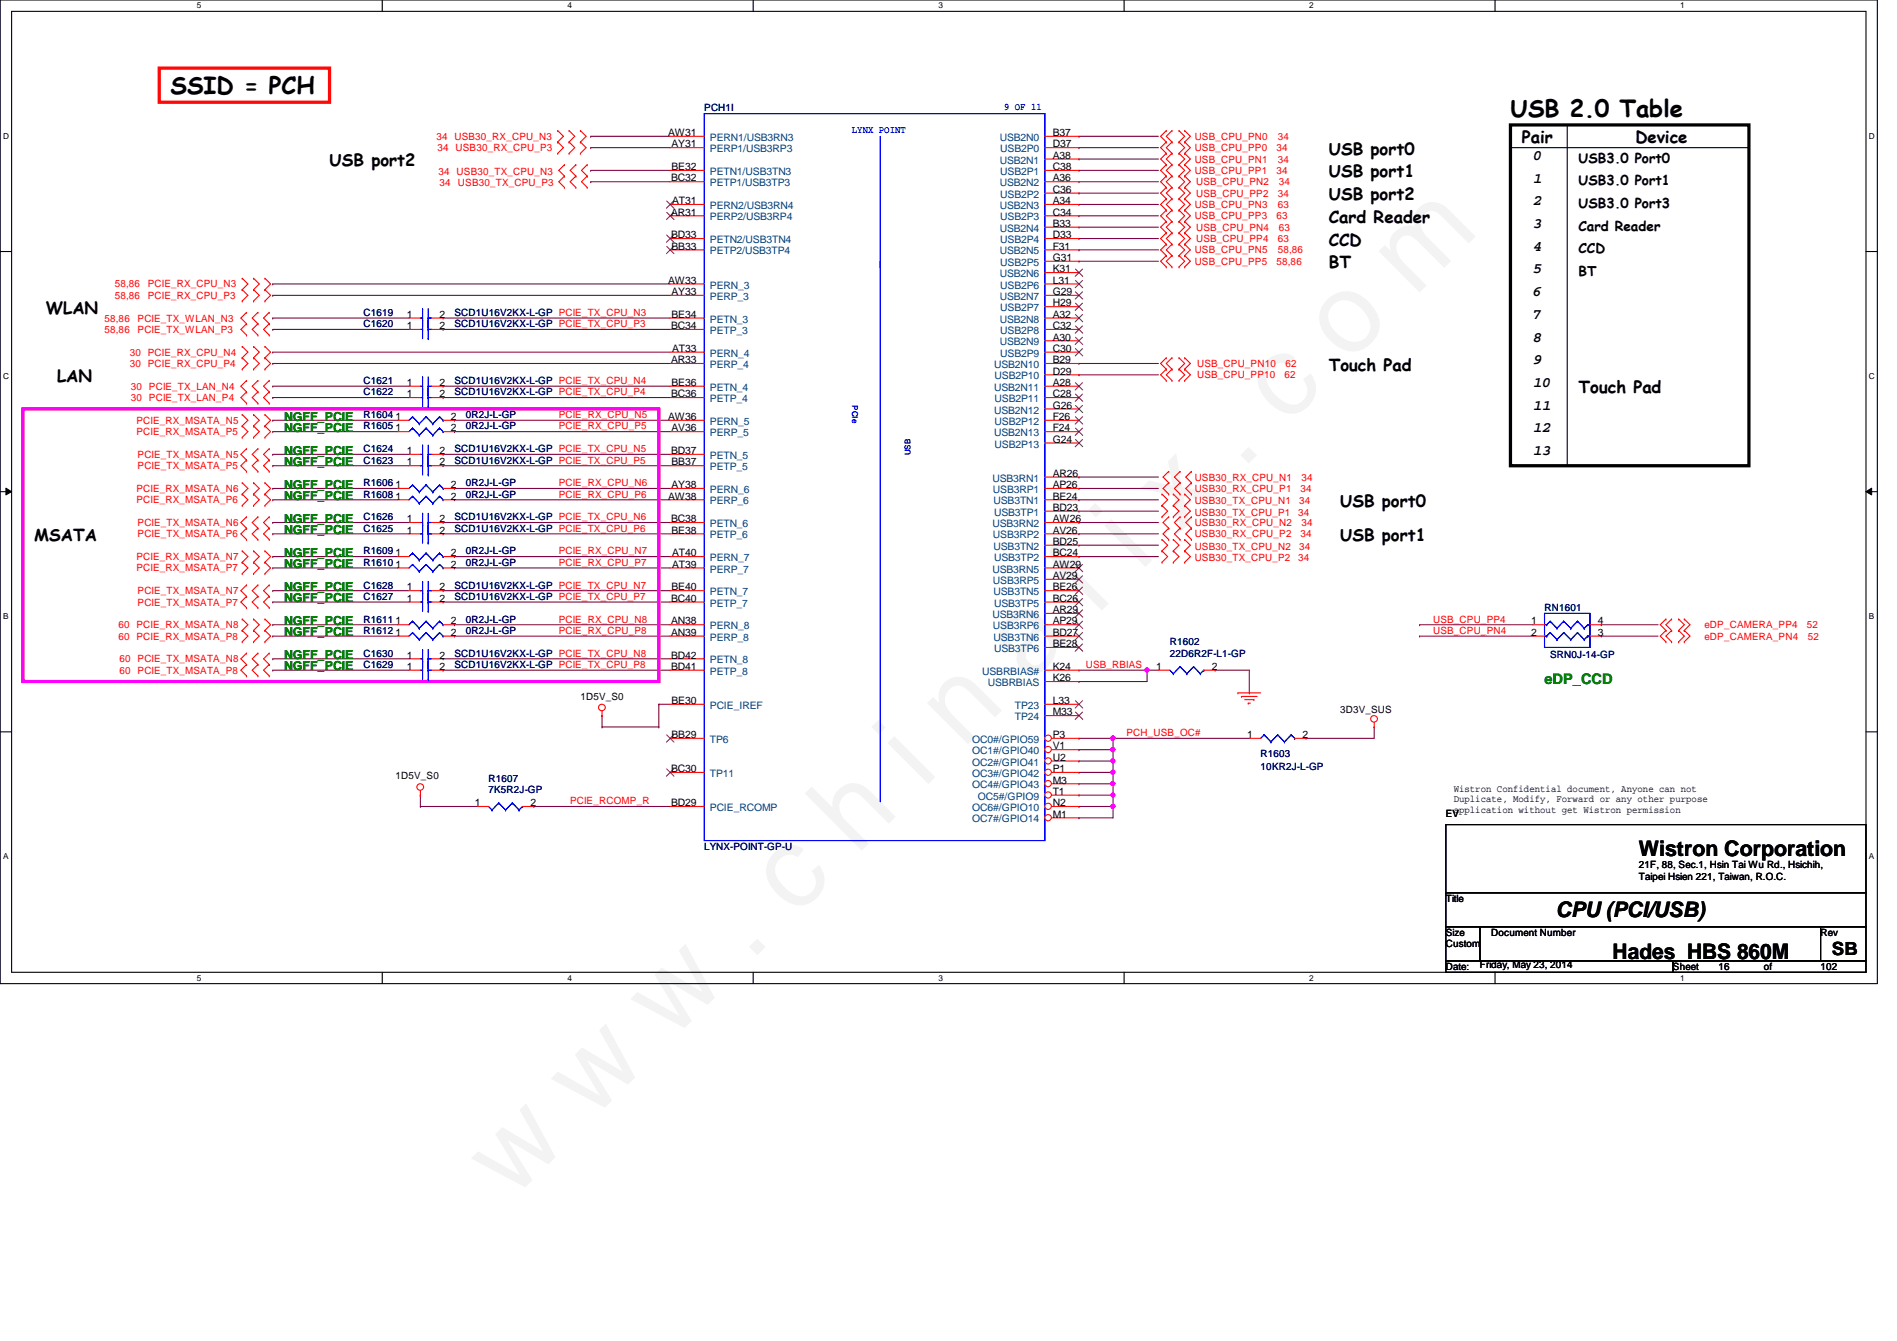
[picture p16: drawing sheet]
<svg xmlns="http://www.w3.org/2000/svg" width="297mm" height="210mm" viewBox="0 0 297 210" stroke-linecap="round" stroke-linejoin="round" font-family="sans-serif">
<defs><g id="words">
<text font-size="17.6" fill="#f0f" x="80.1" y="188" transform="rotate(-45 80.1 188)">w w w . c h i n a f i x . c o m</text>
<g font-size="3.7">
<text x="26.7" y="14.8">SSID = PCH</text>
<text x="236.5" y="18.3">USB 2.0 Table</text>
</g>
<g font-size="3.3">
<text x="256.6" y="134">Wistron Corporation</text>
<text x="243.6" y="143.5">CPU (PCI/USB)</text>
<text x="252.5" y="150.2">Hades_HBS 860M</text>
</g>
<text font-size="2.8" x="286.8" y="149.5">SB</text>
<g font-size="2.6">
<text x="238.3" y="22.4">Pair</text>
<text x="256.1" y="22.4">Device</text>
<text x="51.6" y="26">USB port2</text>
<text x="208.1" y="24.2">USB port0</text>
<text x="208.1" y="27.8">USB port1</text>
<text x="208.1" y="31.3">USB port2</text>
<text x="208.1" y="34.9">Card Reader</text>
<text x="208.1" y="38.4">CCD</text>
<text x="208.1" y="42">BT</text>
<text x="7.2" y="49.1">WLAN</text>
<text x="8.9" y="59.8">LAN</text>
<text x="208.1" y="58">Touch Pad</text>
<text x="247.2" y="61.6">Touch Pad</text>
<text x="209.8" y="79.3">USB port0</text>
<text x="5.4" y="84.7">MSATA</text>
<text x="209.8" y="84.7">USB port1</text>
</g>
<g font-size="2.3">
<text x="240.1" y="25">0</text>
<text x="240.1" y="28.6">1</text>
<text x="240.1" y="32.1">2</text>
<text x="240.1" y="35.7">3</text>
<text x="240.1" y="39.2">4</text>
<text x="240.1" y="42.8">5</text>
<text x="240.1" y="46.4">6</text>
<text x="240.1" y="49.9">7</text>
<text x="240.1" y="53.5">8</text>
<text x="240.1" y="57">9</text>
<text x="240.1" y="60.6">10</text>
<text x="240.1" y="64.1">11</text>
<text x="240.1" y="71.2">13</text>
<text x="240.1" y="67.7">12</text>
</g>
<text font-size="2.3" fill="#008000" x="241.8" y="107">eDP_CCD</text>
<g font-size="2.1">
<text x="247.2" y="29">USB3.0 Port1</text>
<text x="247.2" y="25.4">USB3.0 Port0</text>
<text x="247.2" y="32.6">USB3.0 Port3</text>
<text x="247.2" y="39.7">CCD</text>
<text x="247.2" y="36.1">Card Reader</text>
<text x="247.2" y="43.2">BT</text>
</g>
<g font-size="1.9" fill="#008000">
<text x="44.5" y="65.8">NGFF_PCIE</text>
<text x="44.5" y="67.6">NGFF_PCIE</text>
<text x="44.5" y="71.2">NGFF_PCIE</text>
<text x="44.5" y="72.9">NGFF_PCIE</text>
<text x="44.5" y="76.5">NGFF_PCIE</text>
<text x="44.5" y="83.6">NGFF_PCIE</text>
<text x="44.5" y="81.8">NGFF_PCIE</text>
<text x="44.5" y="78.3">NGFF_PCIE</text>
<text x="44.5" y="88.9">NGFF_PCIE</text>
<text x="44.5" y="87.2">NGFF_PCIE</text>
<text x="44.5" y="92.5">NGFF_PCIE</text>
<text x="44.5" y="94.3">NGFF_PCIE</text>
<text x="44.5" y="99.6">NGFF_PCIE</text>
<text x="44.5" y="97.8">NGFF_PCIE</text>
<text x="44.5" y="103.2">NGFF_PCIE</text>
<text x="44.5" y="104.9">NGFF_PCIE</text>
</g>
<g font-size="1.6" fill="#000080">
<text x="110.3" y="17.4">PCH1I</text>
<text x="56.9" y="49.4">C1619</text>
<text x="56.9" y="51.2">C1620</text>
<text x="71.2" y="49.4">SCD1U16V2KX-L-GP PCIE_TX_CPU_N3</text>
<text x="71.2" y="51.2">SCD1U16V2KX-L-GP PCIE_TX_CPU_P3</text>
<text x="56.9" y="60.1">C1621</text>
<text x="56.9" y="65.4">R1604</text>
<text x="56.9" y="61.9">C1622</text>
<text x="71.2" y="60.1">SCD1U16V2KX-L-GP PCIE_TX_CPU_N4</text>
<text x="71.2" y="61.9">SCD1U16V2KX-L-GP PCIE_TX_CPU_P4</text>
<text x="72.9" y="65.4">0R2J-L-GP</text>
<text x="56.9" y="67.2">R1605</text>
<text x="56.9" y="70.8">C1624</text>
<text x="71.2" y="70.8">SCD1U16V2KX-L-GP PCIE_TX_CPU_N5</text>
<text x="72.9" y="67.2">0R2J-L-GP</text>
<text x="56.9" y="77.9">R1608</text>
<text x="56.9" y="72.6">C1623</text>
<text x="56.9" y="76.1">R1606</text>
<text x="71.2" y="72.6">SCD1U16V2KX-L-GP PCIE_TX_CPU_P5</text>
<text x="72.9" y="77.9">0R2J-L-GP</text>
<text x="72.9" y="76.1">0R2J-L-GP</text>
<text x="56.9" y="83.2">C1625</text>
<text x="56.9" y="81.4">C1626</text>
<text x="71.2" y="83.2">SCD1U16V2KX-L-GP PCIE_TX_CPU_P6</text>
<text x="71.2" y="81.4">SCD1U16V2KX-L-GP PCIE_TX_CPU_N6</text>
<text x="56.9" y="88.6">R1610</text>
<text x="56.9" y="86.8">R1609</text>
<text x="72.9" y="88.6">0R2J-L-GP</text>
<text x="72.9" y="86.8">0R2J-L-GP</text>
<text x="56.9" y="92.1">C1628</text>
<text x="56.9" y="93.9">C1627</text>
<text x="71.2" y="92.1">SCD1U16V2KX-L-GP PCIE_TX_CPU_N7</text>
<text x="71.2" y="93.9">SCD1U16V2KX-L-GP PCIE_TX_CPU_P7</text>
<text x="241.8" y="95.7">RN1601</text>
<text x="56.9" y="99.2">R1612</text>
<text x="56.9" y="97.5">R1611</text>
<text x="72.9" y="99.2">0R2J-L-GP</text>
<text x="72.9" y="97.5">0R2J-L-GP</text>
<text x="183.2" y="101">R1602</text>
<text x="56.9" y="102.8">C1630</text>
<text x="56.9" y="104.6">C1629</text>
<text x="71.2" y="102.8">SCD1U16V2KX-L-GP PCIE_TX_CPU_N8</text>
<text x="71.2" y="104.6">SCD1U16V2KX-L-GP PCIE_TX_CPU_P8</text>
<text x="183.2" y="102.8">22D6R2F-L1-GP</text>
<text x="242.7" y="103">SRN0J-14-GP</text>
<text x="197.4" y="118.4">R1603</text>
<text x="76.5" y="122.3">R1607</text>
<text x="76.5" y="124.1">7K5R2J-GP</text>
<text x="197.4" y="120.6">10KR2J-L-GP</text>
<text x="110.3" y="133">LYNX-POINT-GP-U</text>
</g>
<g font-size="1.6" fill="#00f">
<text x="157.2" y="17.2">9 OF 11</text>
<text x="133.4" y="20.8">LYNX POINT</text>
</g>
<g font-size="1.6" fill="#f00">
<text x="68.3" y="21.9">34 USB30_RX_CPU_N3</text>
<text x="68.5" y="23.7">34 USB30_RX_CPU_P3</text>
<text x="187.1" y="21.9">USB_CPU_PN0</text>
<text x="187.1" y="23.7">USB_CPU_PP0</text>
<text x="199.9" y="23.7">34</text>
<text x="200.1" y="21.9">34</text>
<text x="68.7" y="27.4">34 USB30_TX_CPU_N3</text>
<text x="68.8" y="29.2">34</text>
<text x="71.7" y="29.2">USB30_TX_CPU_P3</text>
<text x="187.1" y="25.4">USB_CPU_PN1</text>
<text x="187.1" y="27.2">USB_CPU_PP1</text>
<text x="187.3" y="29">USB_CPU_PN2</text>
<text x="199.9" y="27.2">34</text>
<text x="200.1" y="25.4">34</text>
<text x="200.2" y="29">34</text>
<text x="187.1" y="34.3">USB_CPU_PP3</text>
<text x="187.1" y="32.6">USB_CPU_PN3</text>
<text x="187.3" y="30.8">USB_CPU_PP2</text>
<text x="199.9" y="34.3">63</text>
<text x="200.1" y="30.8">34</text>
<text x="200.1" y="32.6">63</text>
<text x="187.1" y="39.7">USB_CPU_PN5</text>
<text x="187.1" y="41.4">USB_CPU_PP5</text>
<text x="187.3" y="36.1">USB_CPU_PN4</text>
<text x="187.3" y="37.9">USB_CPU_PP4</text>
<text x="199.9" y="41.4">58,86</text>
<text x="200.1" y="37.9">63</text>
<text x="200.1" y="39.7">58,86</text>
<text x="200.2" y="36.1">63</text>
<text x="18" y="45">58,86</text>
<text x="18" y="46.8">58,86</text>
<text x="23.2" y="45">PCIE_RX_CPU_N3</text>
<text x="23.2" y="46.8">PCIE_RX_CPU_P3</text>
<text x="16.4" y="50.3">58,86</text>
<text x="16.4" y="52.1">58,86</text>
<text x="21.5" y="50.3">PCIE_TX_WLAN_N3</text>
<text x="21.5" y="52.1">PCIE_TX_WLAN_P3</text>
<text x="20.3" y="55.7">30 PCIE_RX_CPU_N4</text>
<text x="20.3" y="57.4">30 PCIE_RX_CPU_P4</text>
<text x="187.4" y="57.4">USB_CPU_PN10</text>
<text x="187.4" y="59.2">USB_CPU_PP10</text>
<text x="201.1" y="59.2">62</text>
<text x="201.3" y="57.4">62</text>
<text x="20.5" y="61">30 PCIE_TX_LAN_N4</text>
<text x="20.5" y="62.8">30 PCIE_TX_LAN_P4</text>
<text x="87.5" y="65.4">PCIE_RX_CPU_N5</text>
<text x="21.4" y="66.3">PCIE_RX_MSATA_N5</text>
<text x="21.4" y="68.1">PCIE_RX_MSATA_P5</text>
<text x="21.5" y="71.7">PCIE_TX_MSATA_N5</text>
<text x="87.5" y="67.2">PCIE_RX_CPU_P5</text>
<text x="21.4" y="77">PCIE_RX_MSATA_N6</text>
<text x="21.5" y="73.4">PCIE_TX_MSATA_P5</text>
<text x="87.5" y="76.1">PCIE_RX_CPU_N6</text>
<text x="87.5" y="77.9">PCIE_RX_CPU_P6</text>
<text x="187.1" y="75.2">USB30_RX_CPU_N1</text>
<text x="187.1" y="77">USB30_RX_CPU_P1</text>
<text x="203.6" y="77">34</text>
<text x="203.8" y="75.2">34</text>
<text x="21.4" y="78.8">PCIE_RX_MSATA_P6</text>
<text x="21.5" y="82.3">PCIE_TX_MSATA_N6</text>
<text x="187.1" y="79">USB30_TX_CPU_N1</text>
<text x="187.1" y="80.7">USB30_TX_CPU_P1</text>
<text x="187.1" y="82.3">USB30_RX_CPU_N2</text>
<text x="203.3" y="80.7">34</text>
<text x="203.5" y="79">34</text>
<text x="203.8" y="82.3">34</text>
<text x="21.4" y="87.7">PCIE_RX_MSATA_N7</text>
<text x="21.4" y="89.5">PCIE_RX_MSATA_P7</text>
<text x="21.5" y="84.1">PCIE_TX_MSATA_P6</text>
<text x="87.5" y="86.8">PCIE_RX_CPU_N7</text>
<text x="87.5" y="88.6">PCIE_RX_CPU_P7</text>
<text x="187.1" y="86.1">USB30_TX_CPU_N2</text>
<text x="187.1" y="87.8">USB30_TX_CPU_P2</text>
<text x="187.1" y="84.1">USB30_RX_CPU_P2</text>
<text x="203.3" y="87.8">34</text>
<text x="203.5" y="86.1">34</text>
<text x="203.6" y="84.1">34</text>
<text x="21.5" y="93">PCIE_TX_MSATA_N7</text>
<text x="21.5" y="94.8">PCIE_TX_MSATA_P7</text>
<text x="18.5" y="98.3">60 PCIE_RX_MSATA_N8</text>
<text x="18.5" y="100.1">60 PCIE_RX_MSATA_P8</text>
<text x="87.5" y="97.5">PCIE_RX_CPU_N8</text>
<text x="87.5" y="99.2">PCIE_RX_CPU_P8</text>
<text x="224.4" y="97.5">USB_CPU_PP4</text>
<text x="224.4" y="99.2">USB_CPU_PN4</text>
<text x="266.9" y="98.3">eDP_CAMERA_PP4</text>
<text x="266.9" y="100.1">eDP_CAMERA_PN4</text>
<text x="282.9" y="98.3">52</text>
<text x="283.1" y="100.1">52</text>
<text x="18.7" y="103.7">60 PCIE_TX_MSATA_N8</text>
<text x="18.7" y="105.5">60 PCIE_TX_MSATA_P8</text>
<text x="170" y="104.6">USB_RBIAS</text>
<text x="176.4" y="115.2">PCH_USB_OC#</text>
<text x="89.3" y="125.9">PCIE_RCOMP_R</text>
</g>
<g font-size="1.6">
<text x="104.6" y="21.3">AW31</text>
<text x="105.2" y="23.1">AY31</text>
<text x="164.8" y="23.1">D37</text>
<text x="164.8" y="21.3">B37</text>
<text x="105.1" y="28.4">BC32</text>
<text x="105.2" y="26.6">BE32</text>
<text x="164.8" y="28.4">A36</text>
<text x="164.8" y="26.6">C38</text>
<text x="164.8" y="24.8">A38</text>
<text x="105.1" y="33.7">AR31</text>
<text x="105.2" y="32">AT31</text>
<text x="164.8" y="35.5">B33</text>
<text x="164.8" y="33.7">C34</text>
<text x="164.8" y="32">A34</text>
<text x="164.8" y="30.2">C36</text>
<text x="105.1" y="37.3">BD33</text>
<text x="105.2" y="39.1">BB33</text>
<text x="164.8" y="40.9">G31</text>
<text x="164.8" y="37.3">D33</text>
<text x="164.8" y="39.1">F31</text>
<text x="104.6" y="44.4">AW33</text>
<text x="105.2" y="46.2">AY33</text>
<text x="164.8" y="46.2">G29</text>
<text x="164.8" y="48">H29</text>
<text x="164.8" y="44.4">L31</text>
<text x="164.8" y="42.6">K31</text>
<text x="63.7" y="49.7">1</text>
<text x="63.7" y="51.5">1</text>
<text x="68.8" y="49.7">2</text>
<text x="68.8" y="51.5">2</text>
<text x="105.1" y="51.5">BC34</text>
<text x="105.2" y="49.7">BE34</text>
<text x="164.8" y="53.3">A30</text>
<text x="164.8" y="51.5">C32</text>
<text x="164.8" y="49.7">A32</text>
<text x="105.1" y="56.9">AR33</text>
<text x="105.2" y="55.1">AT33</text>
<text x="164.8" y="58.6">D29</text>
<text x="164.8" y="55.1">C30</text>
<text x="164.8" y="56.9">B29</text>
<text x="61.9" y="65.7">1</text>
<text x="63.7" y="60.4">1</text>
<text x="63.7" y="62.2">1</text>
<text x="68.8" y="60.4">2</text>
<text x="68.8" y="62.2">2</text>
<text x="70.6" y="65.7">2</text>
<text x="104.6" y="65.7">AW36</text>
<text x="105.1" y="62.2">BC36</text>
<text x="105.2" y="60.4">BE36</text>
<text x="164.8" y="64">G26</text>
<text x="164.8" y="65.7">F26</text>
<text x="164.8" y="62.2">C28</text>
<text x="164.8" y="60.4">A28</text>
<text x="61.9" y="67.5">1</text>
<text x="63.7" y="71.1">1</text>
<text x="68.8" y="71.1">2</text>
<text x="70.6" y="67.5">2</text>
<text x="105.1" y="71.1">BD37</text>
<text x="105.2" y="67.5">AV36</text>
<text x="164.8" y="67.5">F24</text>
<text x="164.8" y="69.3">G24</text>
<text x="61.9" y="76.4">1</text>
<text x="63.7" y="72.9">1</text>
<text x="68.8" y="72.9">2</text>
<text x="70.6" y="76.4">2</text>
<text x="105.2" y="72.9">BB37</text>
<text x="105.2" y="76.4">AY38</text>
<text x="164.8" y="74.6">AR26</text>
<text x="164.8" y="76.4">AP26</text>
<text x="61.9" y="78.2">1</text>
<text x="63.7" y="83.5">1</text>
<text x="63.7" y="81.7">1</text>
<text x="68.8" y="83.5">2</text>
<text x="68.8" y="81.7">2</text>
<text x="70.6" y="78.2">2</text>
<text x="104.6" y="78.2">AW38</text>
<text x="105.1" y="81.7">BC38</text>
<text x="105.2" y="83.5">BE38</text>
<text x="164.8" y="78.2">BE24</text>
<text x="164.8" y="80">BD23</text>
<text x="164.8" y="81.7">AW26</text>
<text x="164.8" y="83.5">AV26</text>
<text x="61.9" y="88.9">1</text>
<text x="61.9" y="87.1">1</text>
<text x="70.6" y="88.9">2</text>
<text x="70.6" y="87.1">2</text>
<text x="105.2" y="87.1">AT40</text>
<text x="105.2" y="88.9">AT39</text>
<text x="164.8" y="88.9">AW29</text>
<text x="164.8" y="87.1">BC24</text>
<text x="164.8" y="85.3">BD25</text>
<text x="63.7" y="92.4">1</text>
<text x="63.7" y="94.2">1</text>
<text x="68.8" y="92.4">2</text>
<text x="68.8" y="94.2">2</text>
<text x="105.1" y="94.2">BC40</text>
<text x="105.2" y="92.4">BE40</text>
<text x="164.8" y="96">AR29</text>
<text x="164.8" y="94.2">BC26</text>
<text x="164.8" y="92.4">BE26</text>
<text x="164.8" y="90.6">AV29</text>
<text x="61.9" y="99.5">1</text>
<text x="61.9" y="97.7">1</text>
<text x="70.6" y="99.5">2</text>
<text x="70.6" y="97.7">2</text>
<text x="105.1" y="97.7">AN38</text>
<text x="105.1" y="99.5">AN39</text>
<text x="164.8" y="101.3">BE28</text>
<text x="164.8" y="99.5">BD27</text>
<text x="164.8" y="97.7">AP29</text>
<text x="239.7" y="97.7">1</text>
<text x="239.7" y="99.5">2</text>
<text x="250.2" y="99.5">3</text>
<text x="250.2" y="97.7">4</text>
<text x="63.7" y="103.1">1</text>
<text x="63.7" y="104.9">1</text>
<text x="68.8" y="103.1">2</text>
<text x="68.8" y="104.9">2</text>
<text x="105.1" y="104.9">BD41</text>
<text x="105.1" y="103.1">BD42</text>
<text x="164.8" y="104.9">K24</text>
<text x="164.8" y="106.6">K26</text>
<text x="181.1" y="104.9">1</text>
<text x="189.7" y="104.9">2</text>
<text x="90.9" y="109.6">1D5V_S0</text>
<text x="105.2" y="110.2">BE30</text>
<text x="164.8" y="110.2">L33</text>
<text x="164.8" y="112">M33</text>
<text x="209.8" y="111.7">3D3V_SUS</text>
<text x="105.2" y="115.5">BB29</text>
<text x="164.8" y="115.5">P3</text>
<text x="164.8" y="117.3">V1</text>
<text x="164.8" y="119.1">U2</text>
<text x="195.3" y="115.5">1</text>
<text x="204" y="115.5">2</text>
<text x="61.9" y="122">1D5V_S0</text>
<text x="105.1" y="120.9">BC30</text>
<text x="164.8" y="120.9">P1</text>
<text x="164.8" y="122.6">M3</text>
<text x="164.8" y="124.4">T1</text>
<text x="227.6" y="123.9">Wistron Confidential document, Anyone can not</text>
<text x="227.6" y="125.6">Duplicate, Modify, Forward or any other purpose</text>
<text x="74.4" y="126.2">1</text>
<text x="83.1" y="126.2">2</text>
<text x="105.1" y="126.2">BD29</text>
<text x="164.8" y="126.2">N2</text>
<text x="164.8" y="128">M1</text>
<text x="226.4" y="127.8">EV</text>
<text x="227.6" y="127.2">application without get Wistron permission</text>
<text x="256.6" y="135.8">21F, 88, Sec.1, Hsin Tai Wu Rd., Hsichih,</text>
<text x="256.6" y="137.7">Taipei Hsien 221, Taiwan, R.O.C.</text>
<text x="226.4" y="141.2">Title</text>
<text x="226.4" y="146.5">Size</text>
<text x="226.4" y="148.3">Custom</text>
<text x="233.5" y="146.5">Document Number</text>
<text x="285.1" y="146.5">Rev</text>
<text x="226.4" y="151.8">Date:</text>
<text x="231.7" y="151.5">Friday, May 23, 2014</text>
<text x="262" y="151.8">Sheet</text>
<text x="269.1" y="151.8">16</text>
<text x="276.2" y="151.8">of</text>
<text x="285.1" y="151.8">102</text>
</g>
<g font-size="1.6" fill="#004080">
<text x="111.2" y="23.8">PERP1/USB3RP3</text>
<text x="111.2" y="22.1">PERN1/USB3RN3</text>
<text x="156.5" y="22.1">USB2N0</text>
<text x="156.6" y="23.8">USB2P0</text>
<text x="111.2" y="29.2">PETP1/USB3TP3</text>
<text x="111.2" y="27.4">PETN1/USB3TN3</text>
<text x="156.5" y="29.2">USB2N2</text>
<text x="156.5" y="25.6">USB2N1</text>
<text x="156.6" y="27.4">USB2P1</text>
<text x="111.2" y="34.5">PERP2/USB3RP4</text>
<text x="111.2" y="32.7">PERN2/USB3RN4</text>
<text x="156.5" y="32.7">USB2N3</text>
<text x="156.6" y="34.5">USB2P3</text>
<text x="156.6" y="30.9">USB2P2</text>
<text x="111.2" y="39.8">PETP2/USB3TP4</text>
<text x="111.2" y="38.1">PETN2/USB3TN4</text>
<text x="156.5" y="39.8">USB2N5</text>
<text x="156.5" y="36.3">USB2N4</text>
<text x="156.6" y="41.6">USB2P5</text>
<text x="156.6" y="38.1">USB2P4</text>
<text x="111.2" y="45.2">PERN_3</text>
<text x="111.2" y="46.9">PERP_3</text>
<text x="156.5" y="46.9">USB2N7</text>
<text x="156.5" y="43.4">USB2N6</text>
<text x="156.6" y="45.2">USB2P6</text>
<text x="111.2" y="50.5">PETN_3</text>
<text x="111.2" y="52.3">PETP_3</text>
<text x="156.5" y="50.5">USB2N8</text>
<text x="156.6" y="52.3">USB2P8</text>
<text x="156.6" y="48.7">USB2P7</text>
<text x="111.2" y="55.8">PERN_4</text>
<text x="111.2" y="57.6">PERP_4</text>
<text x="155.7" y="57.6">USB2N10</text>
<text x="155.7" y="59.4">USB2P10</text>
<text x="156.5" y="54.1">USB2N9</text>
<text x="156.6" y="55.8">USB2P9</text>
<text x="111.2" y="61.2">PETN_4</text>
<text x="111.2" y="62.9">PETP_4</text>
<text x="155.7" y="64.7">USB2N12</text>
<text x="155.7" y="61.2">USB2N11</text>
<text x="155.7" y="62.9">USB2P11</text>
<text x="111.2" y="66.5">PERN_5</text>
<text x="111.2" y="68.3">PERP_5</text>
<text x="111.2" y="71.8">PETN_5</text>
<text x="155.7" y="68.3">USB2N13</text>
<text x="155.7" y="70.1">USB2P13</text>
<text x="155.7" y="66.5">USB2P12</text>
<text x="111.2" y="73.6">PETP_5</text>
<text x="111.2" y="77.2">PERN_6</text>
<text x="155.4" y="75.4">USB3RN1</text>
<text x="155.5" y="77.2">USB3RP1</text>
<text x="111.2" y="79">PERP_6</text>
<text x="111.2" y="82.5">PETN_6</text>
<text x="155.4" y="82.5">USB3RN2</text>
<text x="155.6" y="79">USB3TN1</text>
<text x="155.7" y="80.7">USB3TP1</text>
<text x="111.2" y="87.8">PERN_7</text>
<text x="111.2" y="84.3">PETP_6</text>
<text x="111.2" y="89.6">PERP_7</text>
<text x="155.4" y="89.6">USB3RN5</text>
<text x="155.5" y="84.3">USB3RP2</text>
<text x="155.6" y="86.1">USB3TN2</text>
<text x="155.7" y="87.8">USB3TP2</text>
<text x="111.2" y="93.2">PETN_7</text>
<text x="111.2" y="95">PETP_7</text>
<text x="155.5" y="91.4">USB3RP5</text>
<text x="155.6" y="93.2">USB3TN5</text>
<text x="155.7" y="95">USB3TP5</text>
<text x="111.2" y="98.5">PERN_8</text>
<text x="111.2" y="100.3">PERP_8</text>
<text x="155.4" y="96.7">USB3RN6</text>
<text x="155.5" y="98.5">USB3RP6</text>
<text x="155.6" y="100.3">USB3TN6</text>
<text x="111.2" y="105.6">PETP_8</text>
<text x="111.2" y="103.8">PETN_8</text>
<text x="153.8" y="105.6">USBRBIAS#</text>
<text x="154.7" y="107.4">USBRBIAS</text>
<text x="155.7" y="102.1">USB3TP6</text>
<text x="111.2" y="111">PCIE_IREF</text>
<text x="158.9" y="111">TP23</text>
<text x="158.9" y="112.7">TP24</text>
<text x="111.2" y="116.3">TP6</text>
<text x="152.2" y="116.3">OC0#/GPIO59</text>
<text x="152.2" y="118.1">OC1#/GPIO40</text>
<text x="152.2" y="119.8">OC2#/GPIO41</text>
<text x="111.2" y="121.6">TP11</text>
<text x="152.2" y="121.6">OC3#/GPIO42</text>
<text x="152.2" y="123.4">OC4#/GPIO43</text>
<text x="153.1" y="125.2">OC5#/GPIO9</text>
<text x="111.2" y="127">PCIE_RCOMP</text>
<text x="152.2" y="127">OC6#/GPIO10</text>
<text x="152.2" y="128.7">OC7#/GPIO14</text>
</g>
<g font-size="1.3">
<text x="30.8" y="1.3">5</text>
<text x="88.9" y="1.3">4</text>
<text x="146.9" y="1.3">3</text>
<text x="205" y="1.3">2</text>
<text x="263.1" y="1.3">1</text>
<text x=".5" y="21.7">D</text>
<text x="292.6" y="21.7">D</text>
<text x=".5" y="59.3">C</text>
<text x="292.6" y="59.3">C</text>
<text x=".5" y="96.9">B</text>
<text x="292.6" y="96.9">B</text>
<text x=".5" y="134.5">A</text>
<text x="292.6" y="134.5">A</text>
<text x="30.8" y="153.5">5</text>
<text x="88.9" y="153.5">4</text>
<text x="146.9" y="153.5">3</text>
<text x="205" y="153.5">2</text>
<text x="263.1" y="153.5">1</text>
</g>
<g font-size="1.3" fill="#00f">
<text x="133.4" y="63.5" transform="rotate(90 133.4 63.5)">PCIe</text>
<text x="142.6" y="71.3" transform="rotate(-90 142.6 71.3)">USB</text>
</g>
</g></defs>
<path d="M0 0h294v154h-294zM1.8 1.8h290.4v150.4h-290.4z" fill="none" stroke="#000" stroke-width=".17"/>
<g fill="#fff">
<path d="M30.8 .2h.7v1.4h-.7z"/>
<path d="M30.8 152.4h.7v1.4h-.7z"/>
</g>
<path d="M59.9 0v1.8M59.9 152.2v1.8" fill="none" stroke="#000" stroke-width=".17"/>
<path d="M88.9 .2h.6v1.4h-.6z" fill="#fff"/>
<path d="M117.9 0v1.8" fill="none" stroke="#000" stroke-width=".17"/>
<path d="M146.9 .2h.7v1.4h-.7z" fill="#fff"/>
<path d="M176 0v1.8" fill="none" stroke="#000" stroke-width=".17"/>
<path d="M205 .2h.7v1.4h-.7z" fill="#fff"/>
<path d="M234.1 0v1.8" fill="none" stroke="#000" stroke-width=".17"/>
<g fill="#fff">
<path d="M263.1 .2h.7v1.4h-.7z"/>
<path d="M263.1 152.4h.7v1.4h-.7z"/>
<path d="M.5 20.6h.9v1.4h-.9z"/>
<path d="M292.6 20.6h.9v1.4h-.9z"/>
<path d="M.5 58.2h.9v1.4h-.9z"/>
<path d="M292.6 58.2h.9v1.4h-.9z"/>
</g>
<path d="M0 39.4h1.8M292.2 39.4h1.8" fill="none" stroke="#000" stroke-width=".17"/>
<g fill="#fff">
<path d="M.5 95.8h.8v1.4h-.8z"/>
<path d="M292.6 95.8h.9v1.4h-.9z"/>
</g>
<path d="M0 77h1.8M292.2 77h1.8" fill="none" stroke="#000" stroke-width=".17"/>
<path d="M.9 76.4l.9 .6-.9 .5zM292.2 77l.9-.6v1.1z" fill="#000"/>
<path d="M.9 76.4l.9 .6-.9 .5zM292.2 77l.9-.6v1.1z" fill="none" stroke="#000" stroke-width=".16"/>
<g fill="#fff">
<path d="M.5 133.3h.8v1.4h-.8z"/>
<path d="M292.6 133.3h.9v1.4h-.9z"/>
</g>
<path d="M245.4 19.6v53.3M236.5 23.1h37.4M0 114.6h1.8M292.2 114.6h1.8M226.4 129.1h65.8v10.6h-65.8zM226.4 139.7h65.8v5.4h-65.8zM226.4 150.4h35.6v1.8h-35.6zM231.7 145.1h53.4v5.3h-53.4zM262 150.4h30.2v1.8h-30.2zM285.1 145.1h7.1v5.3h-7.1z" fill="none" stroke="#000" stroke-width=".17"/>
<g fill="none" stroke="#800040" stroke-width=".17">
<path d="M92.5 23.1h.1M92.5 21.3h.1M92.5 21.3h12.4M92.5 23.1h12.4M168.9 21.3h.1M168.9 23.1h.1M168.9 21.3h12.5M168.9 23.1h12.5M42.7 49.8h.1M42.7 51.6h.1M42.7 55.1h.1M42.7 44.4h.1"/>
<path d="M42.7 56.9h.1M42.7 46.2h.1M42.7 49.8h21.3M42.7 51.6h21.3M42.7 55.1h62.2M42.7 44.4h62.2M42.7 56.9h62.2M42.7 46.2h62.2M69.4 49.8h35.5M69.4 51.6h35.5M42.7 60.5h.1M42.7 62.2h.1"/>
<path d="M42.7 76.5h.1M42.7 78.2h.1M42.7 71.1h.1M42.7 72.9h.1M42.7 65.8h.1M42.7 67.6h.1M42.7 62.2h21.3M42.7 60.5h21.3M42.7 76.5h19.6M42.7 78.2h19.6M42.7 71.1h21.3M42.7 72.9h21.3"/>
<path d="M42.7 65.8h19.6M42.7 67.6h19.6M69.4 62.2h35.5M69.4 60.5h35.5M69.4 71.1h35.5M69.4 72.9h35.5M71.2 76.5h33.7M71.2 78.2h33.7M71.2 65.8h33.7M71.2 67.6h33.7M42.7 81.8h.1M42.7 83.6h.1"/>
<path d="M42.7 97.8h.1M42.7 99.6h.1M42.7 92.5h.1M42.7 94.2h.1M42.7 87.1h.1M42.7 88.9h.1M42.7 81.8h21.3M42.7 83.6h21.3M42.7 97.8h19.6M42.7 99.6h19.6M42.7 92.5h21.3M42.7 94.2h21.3"/>
<path d="M42.7 87.1h19.6M42.7 88.9h19.6M69.4 81.8h35.5M69.4 83.6h35.5M69.4 92.5h35.5M69.4 94.2h35.5M71.2 97.8h33.7M71.2 99.6h33.7M71.2 87.1h33.7M71.2 88.9h33.7M222.3 97.8h17.8M222.3 99.6h17.8"/>
<path d="M250.7 97.8h.1M250.7 99.6h.1M250.7 97.8h8.9M250.7 99.6h8.9M42.7 103.1h.1M42.7 104.9h.1M42.7 103.1h21.3M42.7 104.9h21.3M69.4 103.1h35.5M69.4 104.9h35.5M65.8 126.2h.1M65.8 124.5h.1"/>
<path d="M65.8 126.2h8.9M65.8 124.5v1.7"/>
</g>
<g fill="none" stroke="#f00" stroke-width=".17">
<path d="M87.3 22.2h.1M87.3 20.4h.1M87.3 24h.1M87.3 22.2l.9 .9-.9 .9M87.3 20.4l.9 .9-.9 .9M89.1 20.4h.1M89.1 22.2h.1M89.1 24h.1M89.1 20.4l.9 .9-.9 .9M89.1 22.2l.9 .9-.9 .9M90.9 22.2h.1M90.9 20.4h.1"/>
<path d="M90.9 24h.1M90.9 22.2l.9 .9-.9 .9M90.9 20.4l.9 .9-.9 .9M104.9 23.1h5.4M104.9 21.3h5.4M163.6 23.1h5.3M163.6 21.3h5.3M182.6 24h.1M182.6 22.2h.1M182.6 20.4h.1M182.6 24l-.9 .9M182.6 20.4l-.9 .9 .9 .9"/>
<path d="M182.6 22.2l-.9 .9 .9 .9M183.5 24h.1M183.5 22.2h.1M183.5 20.4h.1M183.5 24l-.9 .9M183.5 20.4l-.9 .9 .9 .9M183.5 22.2l-.9 .9 .9 .9M184.6 24h.1M184.6 20.4h.1M184.6 22.2h.1M184.6 24l.9 .9M184.6 20.4l.9 .9-.9 .9"/>
<path d="M184.6 22.2l.9 .9-.9 .9M185.5 24h.1M185.5 22.2h.1M185.5 20.4h.1M185.5 24l.9 .9M185.5 20.4l.9 .9-.9 .9M185.5 22.2l.9 .9-.9 .9M37.9 56h.1M37.9 54.2h.1M37.9 57.8h.1M37.9 45.3h.1M37.9 43.6h.1"/>
<path d="M37.9 47.1h.1M37.9 56l.9 .9-.9 .9M37.9 54.2l.9 .9-.9 .9M37.9 45.3l.9 .9-.9 .9M37.9 43.6l.9 .8-.9 .9M38.6 59.6h.1M38.6 50.7h.1M38.6 48.9h.1M38.6 52.5h.1M38.6 59.6l-.9 .9 .9 .8M38.6 50.7l-.9 .9 .9 .9M38.6 48.9l-.9 .9 .9 .9"/>
<path d="M39.7 54.2h.1M39.7 56h.1M39.7 57.8h.1M39.7 43.6h.1M39.7 45.3h.1M39.7 47.1h.1M39.7 54.2l.9 .9-.9 .9M39.7 56l.9 .9-.9 .9M39.7 43.6l.9 .8-.9 .9M39.7 45.3l.9 .9-.9 .9M40.4 59.6h.1M40.4 48.9h.1"/>
<path d="M40.4 50.7h.1M40.4 52.5h.1M40.4 59.6l-.9 .9 .9 .8M40.4 48.9l-.9 .9 .9 .9M40.4 50.7l-.9 .9 .9 .9M41.5 56h.1M41.5 54.2h.1M41.5 57.8h.1M41.5 45.3h.1M41.5 43.6h.1M41.5 47.1h.1M41.5 56l.9 .9-.9 .9"/>
<path d="M41.5 54.2l.9 .9-.9 .9M41.5 45.3l.9 .9-.9 .9M41.5 43.6l.9 .8-.9 .9M42.2 59.6h.1M42.2 50.7h.1M42.2 48.9h.1M42.2 52.5h.1M42.2 59.6l-.9 .9 .9 .8M42.2 50.7l-.9 .9 .9 .9M42.2 48.9l-.9 .9 .9 .9M64 49.8h1.8M64 51.6h1.8"/>
<path d="M37.9 77.3h.1M37.9 75.6h.1M37.9 79.1h.1M37.9 66.7h.1M37.9 64.9h.1M37.9 68.5h.1M37.9 77.3l.9 .9-.9 .9M37.9 75.6l.9 .9-.9 .8M37.9 66.7l.9 .9-.9 .9M37.9 64.9l.9 .9-.9 .9M38.6 61.3h.1M38.6 63.1h.1"/>
<path d="M38.6 72h.1M38.6 70.2h.1M38.6 73.8h.1M38.6 61.3l-.9 .9 .9 .9M38.6 72l-.9 .9 .9 .9M38.6 70.2l-.9 .9 .9 .9M39.7 75.6h.1M39.7 77.3h.1M39.7 79.1h.1M39.7 64.9h.1M39.7 66.7h.1M39.7 68.5h.1"/>
<path d="M39.7 75.6l.9 .9-.9 .8M39.7 77.3l.9 .9-.9 .9M39.7 64.9l.9 .9-.9 .9M39.7 66.7l.9 .9-.9 .9M40.4 61.3h.1M40.4 63.1h.1M40.4 70.2h.1M40.4 72h.1M40.4 73.8h.1M40.4 61.3l-.9 .9 .9 .9M40.4 70.2l-.9 .9 .9 .9M40.4 72l-.9 .9 .9 .9"/>
<path d="M41.5 77.3h.1M41.5 75.6h.1M41.5 79.1h.1M41.5 66.7h.1M41.5 64.9h.1M41.5 68.5h.1M41.5 77.3l.9 .9-.9 .9M41.5 75.6l.9 .9-.9 .8M41.5 66.7l.9 .9-.9 .9M41.5 64.9l.9 .9-.9 .9M42.2 61.3h.1M42.2 63.1h.1"/>
<path d="M42.2 72h.1M42.2 70.2h.1M42.2 73.8h.1M42.2 61.3l-.9 .9 .9 .9M42.2 72l-.9 .9 .9 .9M42.2 70.2l-.9 .9 .9 .9M62.3 67.6h1.7M62.3 78.2h1.7M62.3 65.8h1.7M62.3 76.5h1.7M64 60.5h1.8M64 72.9h1.8"/>
<path d="M64 71.1h1.8M64 62.2h1.8M37.9 98.7h.1M37.9 96.9h.1M37.9 88h.1M37.9 86.2h.1M37.9 89.8h.1M37.9 98.7l.9 .9-.9 .9M37.9 96.9l.9 .9-.9 .9M37.9 88l.9 .9-.9 .9M37.9 86.2l.9 .9-.9 .9M38.6 82.7h.1"/>
<path d="M38.6 80.9h.1M38.6 84.5h.1M38.6 93.3h.1M38.6 91.6h.1M38.6 95.1h.1M38.6 82.7l-.9 .9 .9 .9M38.6 80.9l-.9 .9 .9 .9M38.6 93.3l-.9 .9 .9 .9M38.6 91.6l-.9 .9 .9 .8M39.7 96.9h.1M39.7 98.7h.1M39.7 86.2h.1"/>
<path d="M39.7 88h.1M39.7 89.8h.1M39.7 96.9l.9 .9-.9 .9M39.7 98.7l.9 .9-.9 .9M39.7 86.2l.9 .9-.9 .9M39.7 88l.9 .9-.9 .9M40.4 80.9h.1M40.4 82.7h.1M40.4 84.5h.1M40.4 91.6h.1M40.4 93.3h.1M40.4 95.1h.1"/>
<path d="M40.4 80.9l-.9 .9 .9 .9M40.4 82.7l-.9 .9 .9 .9M40.4 91.6l-.9 .9 .9 .8M40.4 93.3l-.9 .9 .9 .9M41.5 98.7h.1M41.5 96.9h.1M41.5 88h.1M41.5 86.2h.1M41.5 89.8h.1M41.5 98.7l.9 .9-.9 .9M41.5 96.9l.9 .9-.9 .9M41.5 88l.9 .9-.9 .9"/>
<path d="M41.5 86.2l.9 .9-.9 .9M42.2 82.7h.1M42.2 80.9h.1M42.2 84.5h.1M42.2 93.3h.1M42.2 91.6h.1M42.2 95.1h.1M42.2 82.7l-.9 .9 .9 .9M42.2 80.9l-.9 .9 .9 .9M42.2 93.3l-.9 .9 .9 .9M42.2 91.6l-.9 .9 .9 .8M62.3 97.8h1.7"/>
<path d="M62.3 99.6h1.7M62.3 88.9h1.7M62.3 87.1h1.7M64 83.6h1.8M64 81.8h1.8M64 92.5h1.8M64 94.2h1.8M240.1 97.8h1.7M240.1 99.6h1.7M249 97.8h1.7M249 99.6h1.7M260.9 98.7h.1"/>
<path d="M260.9 96.9h.1M260.9 96.9l-.9 .9 .9 .9M260.9 98.7l-.9 .9 .9 .9M261.7 98.7h.1M261.7 96.9h.1M261.7 96.9l-.8 .9 .8 .9M261.7 98.7l-.8 .9 .8 .9M262.8 96.9h.1M262.8 98.7h.1M262.8 96.9l.9 .9-.9 .9M262.8 98.7l.9 .9-.9 .9M263.7 98.7h.1"/>
<path d="M263.7 96.9h.1M263.7 96.9l.9 .9-.9 .9M263.7 98.7l.9 .9-.9 .9M37.9 100.5h.1M38.6 104h.1M38.6 102.2h.1M38.6 105.8h.1M38.6 104l-.9 .9 .9 .9M38.6 102.2l-.9 .9 .9 .9M39.7 100.5h.1M40.4 102.2h.1M40.4 104h.1"/>
<path d="M40.4 105.8h.1M40.4 102.2l-.9 .9 .9 .9M40.4 104l-.9 .9 .9 .9M41.5 100.5h.1M42.2 104h.1M42.2 102.2h.1M42.2 105.8h.1M42.2 104l-.9 .9 .9 .9M42.2 102.2l-.9 .9 .9 .9M64 103.1h1.8M64 104.9h1.8M260.9 100.5h.1"/>
<path d="M261.7 100.5h.1M262.8 100.5h.1M263.7 100.5h.1M65.8 124.5h.1M65.8 123.7v.8"/>
<circle cx="65.8" cy="123.2" r=".52"/>
</g>
<path d="M236.5 19.6h37.4v53.3h-37.4z" fill="none" stroke="#000" stroke-width=".51"/>
<path d="M24.9 10.7h26.7v5.3h-26.7z" fill="none" stroke="#f00" stroke-width=".51"/>
<path d="M3.6 64h99.6v42.7h-99.6z" fill="none" stroke="#f0f" stroke-width=".51"/>
<g fill="none" stroke="#00f" stroke-width=".17">
<path d="M110.3 17.8h53.3v113.8h-53.3zM65.8 49.8h.4M65.8 51.6h.4M66.2 59h.1M66.2 49.8h.1M66.2 48.3h.1M66.2 51.6h.1M66.2 50.1h.1M66.2 48.3v4.7M66.2 59v4.7M67.1 49.8h.1M67.1 51.2h.1"/>
<path d="M67.1 51.6h.1M67.1 53h.1M67.1 48.3v4.7M67.1 59v4.7M67.1 49.8h.5M67.1 51.6h.5M64.6 67h.1M64.6 77.7h.1M64.6 65.2h.1M64.6 75.9h.1M64.6 67l-.6 .6M64.6 67l1.1 1.1"/>
<path d="M64.6 77.7l-.6 .5M64.6 77.7l1.1 1.1M64.6 65.2l-.6 .6M64.6 65.2l1.1 1.1M64.6 75.9l-.6 .6M64.6 75.9l1.1 1.1M65.7 68.1h.1M65.7 78.8h.1M65.7 66.3h.1M65.7 77h.1M65.8 60.5h.4M65.8 72.9h.4"/>
<path d="M65.8 71.1h.4M65.8 62.2h.4M66.2 60.5h.1M66.2 72.9h.1M66.2 71.5h.1M66.2 71.1h.1M66.2 69.7h.1M66.2 62.2h.1M66.2 60.8h.1M66.2 69.7v4.6M66.7 67h.1M66.7 77.7h.1"/>
<path d="M66.7 65.2h.1M66.7 75.9h.1M66.7 67l-1 1.1M66.7 67l1.1 1.1M66.7 77.7l-1 1.1M66.7 77.7l1.1 1.1M66.7 65.2l-1 1.1M66.7 65.2l1.1 1.1M66.7 75.9l-1 1.1M66.7 75.9l1.1 1.1M67.1 60.5h.1M67.1 61.9h.1"/>
<path d="M67.1 72.9h.1M67.1 74.3h.1M67.1 71.1h.1M67.1 72.6h.1M67.1 62.2h.1M67.1 63.7h.1M67.1 69.7v4.6M67.1 60.5h.5M67.1 72.9h.5M67.1 71.1h.5M67.1 62.2h.5M64.6 88.3h.1"/>
<path d="M64.6 99h.1M64.6 86.6h.1M64.6 97.2h.1M64.6 88.3l-.6 .6M64.6 88.3l1.1 1.2M64.6 99l-.6 .6M64.6 99l1.1 1.1M64.6 86.6l-.6 .5M64.6 86.6l1.1 1.1M64.6 97.2l-.6 .6M64.6 97.2l1.1 1.1M65.7 89.5h.1"/>
<path d="M65.7 87.7h.1M65.7 98.3h.1M65.8 83.6h.4M65.8 81.8h.4M65.8 92.5h.4M65.8 94.2h.4M66.2 83.6h.1M66.2 82.1h.1M66.2 81.8h.1M66.2 80.3h.1M66.2 92.5h.1M66.2 91h.1"/>
<path d="M66.2 94.2h.1M66.2 92.8h.1M66.2 80.3v4.7M66.2 91v4.7M66.7 88.3h.1M66.7 99h.1M66.7 86.6h.1M66.7 97.2h.1M66.7 88.3l-1 1.2M66.7 88.3l1.1 1.2M66.7 99l-1 1.1M66.7 99l1.1 1.1"/>
<path d="M66.7 86.6l-1 1.1M66.7 86.6l1.1 1.1M66.7 97.2l-1 1.1M66.7 97.2l1.1 1.1M67.1 83.6h.1M67.1 85h.1M67.1 81.8h.1M67.1 83.2h.1M67.1 92.5h.1M67.1 93.9h.1M67.1 94.2h.1M67.1 95.7h.1"/>
<path d="M67.1 83.6h.5M67.1 80.3v4.7M67.1 91v4.7M67.1 81.8h.5M67.1 92.5h.5M67.1 94.2h.5M241.8 96h7.2v5.3h-7.2zM241.8 99.6h.1M241.8 97.8h.4M241.8 99.6h.4M242.2 97.8h.1M242.2 99.6h.1"/>
<path d="M242.7 97.2h.1M242.7 99h.1M242.7 97.2l-.5 .6M242.7 97.2l1.1 1.1M242.7 99l1.1 1.1M242.7 99l-.5 .6M243.8 98.3h.1M244.9 97.2h.1M244.9 99h.1M244.9 97.2l-1.1 1.1M244.9 97.2l1.1 1.1M244.9 99l1.1 1.1"/>
<path d="M244.9 99l-1.1 1.1M246 98.3h.1M247 97.2h.1M247 99h.1M247 97.2l-1 1.1M247 97.2l1.1 1.1M247 99l1.1 1.1M247 99l-1 1.1M248.1 98.3h.1M248.6 97.8h.1M248.6 99.6h.1M248.6 97.8h.4"/>
<path d="M248.6 97.8l-.5 .5M248.6 99.6h.4M248.6 99.6l-.5 .5M249 97.8h.1M65.7 100.1h.1M65.8 103.1h.4M65.8 104.9h.4M66.2 103.1h.1M66.2 101.7h.1M66.2 104.9h.1M66.2 103.5h.1M66.2 101.7v4.6"/>
<path d="M67.1 103.1h.1M67.1 104.6h.1M67.1 104.9h.1M67.1 106.3h.1M67.1 101.7v4.6M67.1 103.1h.5M67.1 104.9h.5M243.8 100.1h.1M246 100.1h.1M248.1 100.1h.1"/>
</g>
<path d="M137.8 21.3v104" fill="none" stroke="#00f" stroke-width=".16"/>
<use href="#words"/>
</svg>
